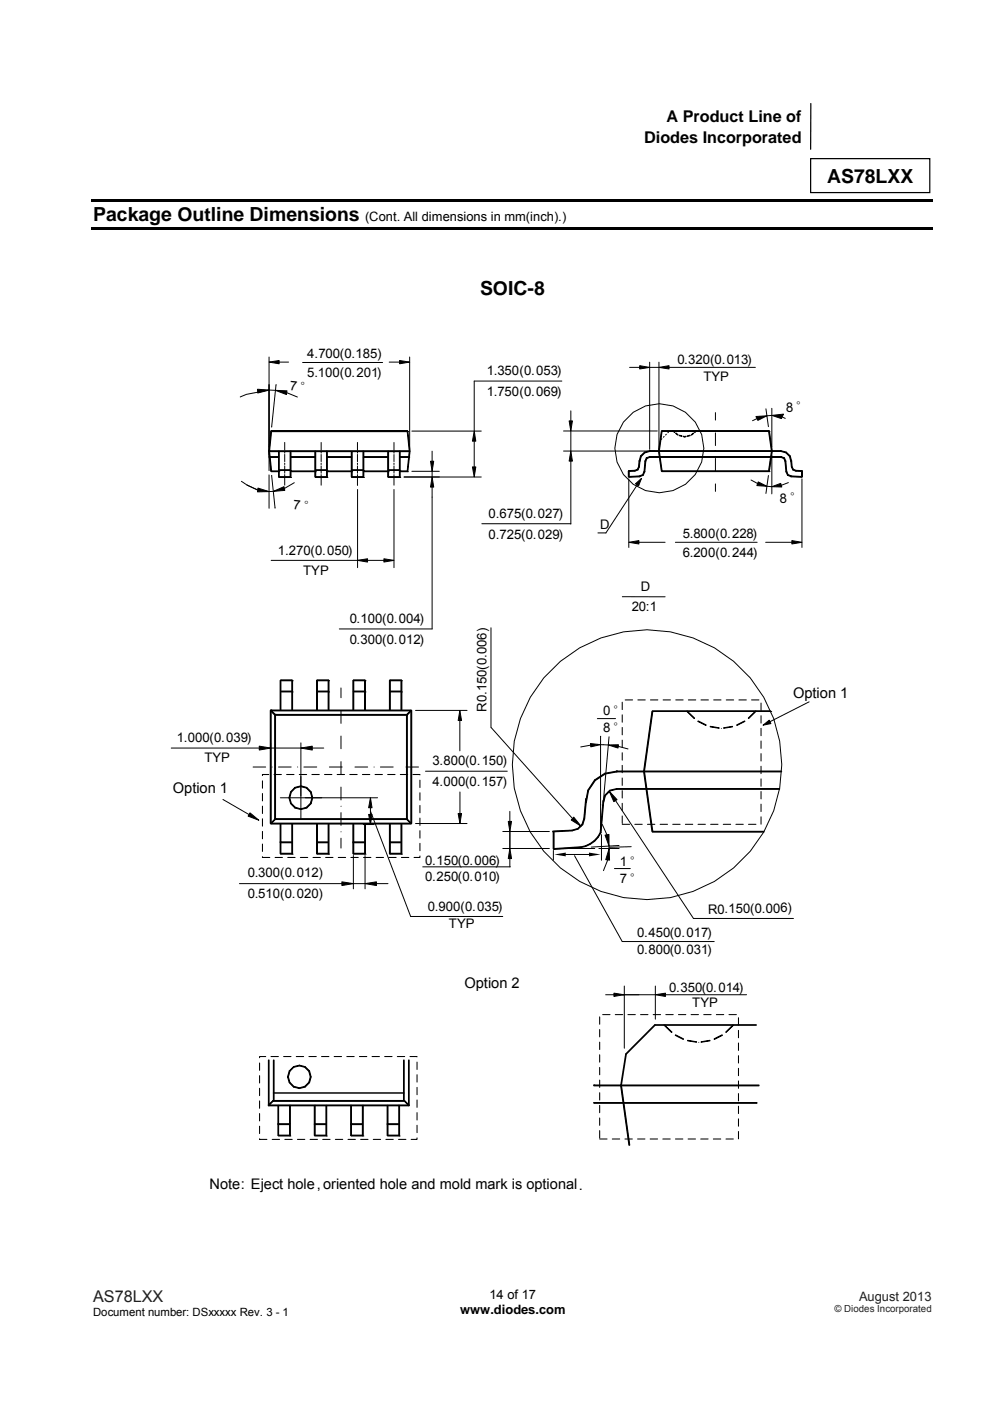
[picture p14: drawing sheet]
<svg xmlns="http://www.w3.org/2000/svg" width="210mm" height="297mm" viewBox="0 0 210 297" stroke-linecap="round" stroke-linejoin="round" font-family="sans-serif">
<defs><g id="words">
<g font-size="4.1">
<text x="175.4" y="38.8">AS78LXX</text>
<text x="19.8" y="46.9">Package Outline Dimensions</text>
<text x="101.8" y="62.6">SOIC-8</text>
</g>
<g font-size="3.4">
<text x="141.4" y="25.9">A Product Line of</text>
<text x="136.6" y="30.2">Diodes Incorporated</text>
</g>
<text font-size="3.4" fill="#231f20" x="19.8" y="276.1">AS78LXX</text>
<g font-size="3.1">
<text x="168.2" y="147.9">Option 1</text>
<text x="36.7" y="168.2">Option 1</text>
<text x="98.5" y="209.4">Option 2</text>
<text x="44.4" y="252.1">Note: Eject hole, oriented hole and mold mark is optional.</text>
</g>
<g font-size="2.8">
<text x="65.2" y="75.8">4.700(0.185)</text>
<text x="143.7" y="77.1">0.320(0.013)</text>
<text x="61.4" y="82.6" transform="rotate(6 61.4 82.6)">7°</text>
<text x="65.2" y="79.9">5.100(0.201)</text>
<text x="103.3" y="79.5">1.350(0.053)</text>
<text x="103.3" y="83.9">1.750(0.069)</text>
<text x="149.2" y="80.7">TYP</text>
<text x="166.7" y="87.3" transform="rotate(-2 166.7 87.3)">8°</text>
<text x="62.1" y="107.9" transform="rotate(6 62.1 107.9)">7°</text>
<text x="165.4" y="106.6" transform="rotate(-2 165.4 106.6)">8°</text>
<text x="103.6" y="109.8">0.675(0.027)</text>
<text x="127.3" y="112.2">D</text>
<text x="58.9" y="117.7">1.270(0.050)</text>
<text x="103.6" y="114.2">0.725(0.029)</text>
<text x="144.8" y="114">5.800(0.228)</text>
<text x="144.8" y="118.1">6.200(0.244)</text>
<text x="64.3" y="122">TYP</text>
<text x="135.9" y="125.4">D</text>
<text x="134" y="129.5">20:1</text>
<text x="74.2" y="132.2">0.100(0.004)</text>
<text x="74.2" y="136.6">0.300(0.012)</text>
<text x="103.2" y="150.9" transform="rotate(-90 103.2 150.9)">R0.150(0.006)</text>
<text x="127.9" y="151.6">0°</text>
<text x="127.9" y="155.2">8°</text>
<text x="37.5" y="157.2">1.000(0.039)</text>
<text x="43.4" y="161.5">TYP</text>
<text x="91.7" y="162.2">3.800(0.150)</text>
<text x="91.7" y="166.6">4.000(0.157)</text>
<text x="90.2" y="183.3">0.150(0.006)</text>
<text x="131.4" y="183.5">1°</text>
<text x="52.5" y="186">0.300(0.012)</text>
<text x="52.5" y="190.4">0.510(0.020)</text>
<text x="90.2" y="186.9">0.250(0.010)</text>
<text x="131.4" y="187.2">7°</text>
<text x="90.7" y="193.1">0.900(0.035)</text>
<text x="95.2" y="196.8">TYP</text>
<text x="150.2" y="193.7" transform="rotate(-1 150.2 193.7)">R0.150(0.006)</text>
<text x="135.1" y="198.7">0.450(0.017)</text>
<text x="135.1" y="202.2">0.800(0.031)</text>
<text x="141.9" y="210.2">0.350(0.014)</text>
<text x="146.8" y="213.6">TYP</text>
</g>
<g font-size="2.7">
<text x="77.4" y="46.9">(Cont. All dimensions in mm(inch).)</text>
<text x="103.8" y="275.4">14 of 17</text>
<text x="97.6" y="278.6">www.diodes.com</text>
</g>
<text font-size="2.7" fill="#231f20" x="182.2" y="275.7">August 2013</text>
<text font-size="2.4" x="19.8" y="279">Document number: DSxxxxx Rev. 3 - 1</text>
<text font-size="2.1" fill="#231f20" x="177" y="278.3">© Diodes Incorporated</text>
</g></defs>
<path d="M171.9 33.6h25.3v7.2h-25.3zM172 21.9l-.1 9.7" fill="none" stroke="#000" stroke-width=".26"/>
<path d="M19.2 42.2h178.6v.6h-178.6zM19.2 48.2h178.6v.5h-178.6z" fill="#000"/>
<path d="M132 148.4h29.4v26.4h-29.4zM55.7 164.2h33.4v17.6h-33.4zM127.2 215.1h29.4v26.4h-29.4zM55.1 224h33.4v17.6h-33.4z" fill="none" stroke="#000" stroke-width=".22" stroke-dasharray="1.6 1.1"/>
<g fill="none" stroke="#000" stroke-width=".21">
<path d="M57.1 75.7v24.1M57.1 76.8l2.1-.4v.7zM59.2 76.8h2M64.2 76.9h17M82.5 76.8h2.3M84.8 76.4l2.1 .4-2.1 .3zM86.9 75.7v19.6M133.5 77.9h2.2M135.7 77.5l2.1 .4-2.1 .3zM137.8 77.9h2M137.8 76.8v18.5M139.8 77.9l2.1-.4v.7z"/>
<path d="M139.8 76.8v18.5M141.9 77.9h18.3M54.6 82.5l2.5 .2-2.4 .6zM57 95.7h.2l.4 4.2h-.2zM57.1 95.6h29.8v.2h-29.8zM57.1 95.6h.1M57.1 96.8h2v.2h-2zM57.1 96.8h.1M57.1 95.7h29.8M57.1 96.9h2M57.4 91.4h.2l-.4 4.3h-.2zM57.5 91.3h28.9v.2h-28.9z"/>
<path d="M57.5 99.8h1.6v.2h-1.6zM57.6 90.5h.1M58.4 82.8l2.5 .1-.2 .8zM58.4 82.8l-1.3-.1-4.8 .9-1.4 .6M58.6 81.6l-1 8.9M59.1 95.7h.1v5.4h-.1zM59.1 99.6h2.5v.2h-2.5zM59.1 99.7h2.5M59.2 95.7v5.4M60.4 93.8v1.6M60.4 95.8v.3M60.4 96.4v1.5"/>
<path d="M60.4 98.2v.3M60.4 98.8v1.5M60.8 83.2l2.3 1M61.5 95.7h.2v5.4h-.2zM61.6 95.7v5.4h-2.5M61.6 96.8h5.3v.2h-5.3zM61.6 96.8h.1M61.6 99.8h.1M61.6 96.9h5.3M61.6 99.8h5.3v.2h-5.3zM61.6 99.9h5.3M66.8 95.7h.2v5.4h-.2z"/>
<path d="M66.9 95.7v5.4h2.4v-5.4M66.9 99.6h2.4v.2h-2.4zM66.9 99.7h2.4M68.1 93.8v1.6M68.1 95.8v.3M68.1 96.4v1.5M68.1 98.2v.3M68.1 98.8v1.5M69.3 95.7h.1v5.4h-.1zM69.3 96.8h5.3v.2h-5.3zM69.3 96.8h.1M69.3 99.8h.1"/>
<path d="M69.3 96.9h5.3M69.3 99.8h5.3v.2h-5.3zM69.3 99.9h5.3M74.5 95.8h.2v5.3h-.2zM74.6 99.6h2.5v.2h-2.5zM74.6 99.7h2.5M75.8 93.8v1.6M75.8 95.8v.3M75.8 96.4v1.5M75.8 98.2v.3M75.8 98.8v1.5M77 95.7h.2v5.4h-.2z"/>
<path d="M77.1 95.7v5.4h-2.5v-5.3M77.1 99.8h5.2v.2h-5.2zM77.1 99.9h5.2M77.1 96.8h5.2v.2h-5.2zM77.1 96.8h.1M77.1 99.8h.1M77.1 96.9h5.2M82.2 95.7h.2v5.4h-.2zM82.3 95.7v5.4h2.5M82.3 99.6h2.5v.2h-2.5zM82.3 99.7h2.5M83.6 93.8v1.6"/>
<path d="M83.6 95.8v.3M83.6 96.4v1.5M83.6 98.2v.3M83.6 98.8v1.5M84.7 95.7h.2v5.4h-.2zM84.8 95.7v5.4M84.8 99.8h1.6v.2h-1.6zM84.8 96.8h2.1v.2h-2.1zM84.8 96.8h.1M84.8 99.8h.1M84.8 96.9h2.1M86.4 91.4h.1l.5 4.3h-.2z"/>
<path d="M86.4 91.5h.1M86.4 99.9h.1M86.4 91.4h-28.9M86.8 95.7h.2l-.5 4.2h-.1zM87.4 91.4h14.7M87.4 99.9h5.8M91.3 97.8h.7l-.3 2.1zM91.7 99.9v1.2M91.7 95.7v2.1M100.2 99h.7l-.3 2.1zM100.6 93.5v5.5M100.6 91.4l.3 2.1h-.7z"/>
<path d="M119.2 80.8h-18.6v10.6M119.5 91.4h19.9M120.7 89.2h.7l-.3 2.2zM121.1 95.6l.3 2.2h-.7zM121.1 87.1v2.1M121.1 91.4v4.2M121.1 97.8v13.3M133.3 99.9h.2v1.2h-.2zM133.3 99.8l1.4-.1v.2l-1.4 .1zM134.7 99.7l.5-.2 .1 .1-.6 .3zM135.4 99h.2l-.3 .6-.1-.1zM135.6 97.6h.2l-.2 1.4h-.2z"/>
<path d="M135.8 96.7l.2 .1-.3 1h-.1zM135.8 96.7l.9-.9 .1 .2-.8 .8zM136.6 99.9h.2l-.4 .9-.1-.2zM136.7 97.7v2.4M136.7 95.8l1.2-.3v.2l-1.1 .3zM136.8 97.7h.2l-.2 2.4h-.2zM137.1 97.1l.1 .1-.2 .6h-.2zM137.1 97.1l.7-.3v.2l-.6 .2zM137.8 96.8h13.9v.2h-13.9zM137.8 96.8h.1M137.8 95.5h13.9v.2h-13.9zM137.8 95.5h.1"/>
<path d="M137.8 96.9h27.9M139.7 95.7l.1-.1 .6 4.3h-.1zM140.3 91.4h.1l-.6 4.3-.1-.1zM140.4 91.3h22.7v.2h-22.7zM140.4 99.8h11.3v.2h-11.3zM140.4 99.8h.1M140.4 99.9h22.7M142.7 91.4l.5 .2-.2 .1zM143.3 91.9l.1-.1 .4 .4zM144.1 92.3l.5 .2-.6-.1zM144.9 92.5h.3v.2zM145.2 92.5h.3l-.3 .2z"/>
<path d="M145.8 92.4l.5-.1 .1 .1-.6 .1zM146.6 92.2l.5-.4 .1 .1zM147.3 91.6l.4-.2-.3 .3zM147.6 91.3l.1 .1M151.7 99.8h11.4v.2h-11.4zM151.7 87.5v1.6M151.7 91.8v2.7M151.7 97.2v2.7M151.7 96.8h14v.2h-14zM151.7 95.5h14v.2h-14zM160.3 88.3l2.4-.1-2 .9zM161.3 88.4l-1.7 .8"/>
<path d="M162.5 86.7l.5 3.8M163 91.4h.2l.6 4.2-.2 .1zM163.1 91.5h.1M163.1 100h.1M163.1 91.4h-22.7M163.6 95.6l.2 .1-.6 4.2h-.2zM163.7 88.1l2.5-.3-.5 1zM163.7 86.6v8.1M163.7 88.1l-1 .1M163.7 96.6v8.1M164.4 88.2h1.2l1 .5M165.6 95.5l1.2 .3-.1 .2-1.1-.3z"/>
<path d="M165.7 96.8l.7 .3-.2 .1-.5-.2zM165.7 97h.1M165.7 95.7h.1M165.7 95.6h-46.2M166.2 97.2l.2-.1 .3 .7h-.2zM166.5 97.7h.2l.2 2.4h-.2zM166.7 99.9h.2l.3 .7-.2 .2zM166.8 95.8l.8 .9-.2 .1-.7-.8zM167.4 96.8l.2-.1 .3 1.1h-.2zM167.7 97.6h.2l.1 1.4h-.1zM167.9 99h.1l.3 .5-.2 .1zM168.3 99.5l.5 .2v.2l-.7-.3z"/>
<path d="M168.8 99.7l1.4 .1v.2l-1.4-.1zM170 99.9h.2v1.2h-.2zM51.2 102a9 9 0 0 0 6.8 2.2M52.5 102.9l2.2 1M54.7 103.5l2.4 .7-2.5 .1zM57.1 100.7v7.1M57.5 118.8h23.9M57.6 100.8l.8 6.9M57.6 100.8h.1M58 104.2l2.2-1 .2 .8zM59.1 100h.1M59.1 101h2.5v.2h-2.5z"/>
<path d="M60.4 100.6v.3M60.4 101.2v1.7M61.6 101.2h.1M62.4 102.3l-2.1 1.3M66.9 101h2.4v.2h-2.4zM66.9 100h.1M68.1 100.6v.3M68.1 101.2v1.7M69.3 101.2h.1M74.6 100h.1M74.6 101h2.5v.2h-2.5zM75.8 118.8l2.2-.3v.7z"/>
<path d="M75.8 100.6v.3M75.8 101.2v1.7M75.8 102.9h.1M75.8 103.8v16.6M77.1 101.2h.1M81.4 118.5l2.2 .3-2.2 .4zM82.3 100h.1M82.3 101h2.5v.2h-2.5zM83.6 103.8v16.6M83.6 100.6v.3M83.6 101.2v1.7M84.8 101.2h.1"/>
<path d="M85.7 101.1h16.4M86.4 100h.1M91.7 101.1l.3 2.2h-.7zM91.7 103.3v30h-19.7M102.2 111h18.9M133.4 101.5v14.6M133.4 115l2.1-.4v.7zM133.4 101l2.3-.1v.2l-2.3 .1zM133.6 101.1h.1M134.8 102.6l1.3-1.2-.7 1.6zM135.4 102.5l-6.9 10.5h-1.7M135.5 115h5.6"/>
<path d="M135.6 100.9l.7-.3 .1 .2-.8 .3zM143.3 115h17.3M151.7 102.6v1.6M159.3 101.8l1.6 .8M160.8 102.2l1.9 .9-2.2-.1zM162.4 115h5.6M162.7 103.1l1 .1M163 100.8l-.5 3.8M163.7 103.2l1.9-.7 .2 .8zM167.2 100.6l.7 .3v.2l-.9-.3zM167.2 102.3l-1.7 .7M167.7 101.1h2.4"/>
<path d="M167.7 101h2.4M167.7 100.9l2.4 .1v.2l-2.4-.1zM168 114.6l2.1 .4-2.1 .3zM170.1 101.5v14.6M104.1 133.1v21.2M132 126.5h9.1M36.3 158.6h18.7M55 158.2l2.4 .4-2.4 .4zM57.3 150.6h.2v24h-.2zM57.4 158.6h6.4M57.4 150.5h29.8v.2h-29.8zM57.4 150.5h.1"/>
<path d="M57.4 150.6h29.8v24h-29.8zM57.5 150.6l.9 .9-.1 .1-.9-.9zM58.3 151.6h.1v22.1h-.1zM58.3 151.6v22.1M58.4 151.5h27.9v.2h-27.9zM58.4 151.5h.1M58.4 151.6h27.9M59.4 144.3h.2v6.3h-.2zM59.5 144.1h2.5v.2h-2.5zM59.5 146.5h2.5v.2h-2.5zM59.5 146.6h2.5M61.9 144.3h.2v6.3h-.2z"/>
<path d="M62 144.3h.1M62 146.7h.1M62 150.6v-6.4h-2.5v6.4M63.8 157.5v16M63.8 158.6l2.4-.4v.8zM66.2 158.6h2.5M67.1 144.3h.2v6.3h-.2zM67.2 144.1h2.5v.2h-2.5zM67.2 146.5h2.5v.2h-2.5zM67.2 146.6h2.5M69.6 144.3h.2v6.3h-.2zM69.7 144.3v6.3"/>
<path d="M69.7 144.3h.1M69.7 146.7h.1M69.7 144.2h-2.5v6.4M72.3 145.9v2M72.3 150.6v2.8M72.3 156.1v2.6M74.8 144.3h.2v6.3h-.2zM74.9 150.6l.1-6.4h2.4v6.4M75 144.1h2.4v.2h-2.4zM75 146.5h2.4v.2h-2.4zM75 146.6h2.4M77.3 144.3h.2v6.3h-.2z"/>
<path d="M77.4 144.3h.1M77.4 146.7h.1M82.6 144.3h.2v6.3h-.2zM82.7 144.1h2.5v.2h-2.5zM82.7 146.5h2.5v.2h-2.5zM82.7 146.6h2.5M82.7 150.6v-6.4l2.4 .1v6.3M85 144.3h.2v6.3h-.2zM85.2 144.3h.1M85.2 146.7h.1M86.2 151.6h.2v22.1h-.2zM86.3 151.6v22.1"/>
<path d="M87.1 150.6h.2v24h-.2zM87.2 150.6l.1 .1-.9 .9-.2-.1zM88.1 150.6h11M97.5 150.6l.4 2.2h-.7zM97.5 152.8v6.4M104.2 154.3l17.2 19.2M125.2 157.6l2.2 .3-2.1 .4zM125.3 158l-2.1 .4M126.7 152.4h3.9M127.4 157.9h1.6M127.4 156.1v14.5M127.9 157.9h.1"/>
<path d="M129 157.9h2.2l-.1 .7zM129.2 156.2l-1.2 13.2M131.1 158.2l2.1 .6M138.3 150.8h.2l-1.8 12.8-.2-.1zM138.4 150.7h25.1v.2h-25.1zM138.4 150.8h25.1M145.6 150.8l.2-.1 1.5 1.6-.1 .1zM148.1 152.8l1.7 .9-.1 .1-1.7-.8zM150.6 154l1.9 .4-1.9-.3zM153 154.4h.1M153.5 154.3l1.9-.3v.1zM156.3 153.7l1.6-.9 .1 .2-1.7 .8z"/>
<path d="M158.7 152.3l1.6-1.6 .1 .1-1.6 1.6zM160.3 150.7l.1 .1M161.8 153.8l1.4-1.1 .3 .7zM163.5 150.9h.1M171.6 148.8l-8.7 4.4M47.3 169.5l5.5 3.2M53 172.3l1.9 1.6-2.3-.9zM53.7 162.6h2.6M57.4 174.6l.9-1 .1 .1-.9 1zM57.4 174.5h29.8v.2h-29.8zM57.4 174.5h.1M57.7 162.6h.1"/>
<path d="M58.4 173.6h27.9v.2h-27.9zM58.4 173.6h.1M58.4 173.7h27.9M59.1 162.6h2.7M59.4 174.6h.2v6.4h-.2zM59.4 178.5h2.5v.2h-2.5zM59.4 178.5h.1M59.4 178.6h2.5M59.5 169.1h20.6M59.5 174.6v6.4h2.5v-6.4M61.3 169.1h.2l.3 1.2-.2 .1zM61.6 167.9l.2 .1-.3 1.1h-.2z"/>
<path d="M61.6 170.4l.2-.1 .8 .9-.1 .1zM61.9 174.6h.2v6.4h-.2zM62.5 166.9l1.3-.3v.2l-1.2 .3zM62.5 166.9l.1 .2-.8 .9-.2-.1zM62.6 171.2l1.2 .3v.1l-1.3-.3zM63.1 162.6h.1M63.8 171.5l1.2-.3 .1 .1-1.3 .3zM63.8 166.6l1.3 .3-.1 .2-1.2-.3zM64.5 162.6h2.7M65.1 166.9l.9 1-.2 .1-.8-.9zM65.8 168l.2-.1 .3 1.2h-.1zM65.8 170.3l.2 .1-.9 .9-.1-.1z"/>
<path d="M66.2 169.1h.1l-.3 1.3-.2-.1zM67.1 174.6h.2v6.4h-.2zM67.2 178.5h2.4v.2h-2.4zM67.2 178.5h.1M67.2 178.6h2.4M67.2 174.6v6.4h2.5M69.6 174.6h.2v6.4h-.2zM69.7 174.6v6.4M69.9 162.6h2.7M72.3 161.5v2.7M72.3 166.9v2.7M72.3 172.3v2.7"/>
<path d="M72.3 177.7v2.1M72.3 170.9h.1M72.3 176.4h.1M74.8 174.6h.2v6.4h-.2zM74.9 178.5h2.4v.2h-2.4zM74.9 178.5h.1M74.9 178.6h2.4M74.9 174.6l.1 6.4h2.4v-6.4M75.3 162.6h2.7M77 174.8h2.3M77.3 174.6h.2v6.4h-.2zM78.2 172.7h.7l-.3 2.1z"/>
<path d="M78.6 169.1l.3 2.2h-.7zM78.6 171.3v1.4M78.6 172l8.5 22.3h19.5M79.3 162.6h.1M80.7 162.6h2.7M82.6 174.6h.2v6.4h-.2zM82.6 178.5h2.5v.2h-2.5zM82.6 178.5h.1M82.6 178.6h2.5M85 174.6h.2v6.4h-.2zM85.1 174.6v6.4h-2.4v-6.4M86.1 162.6h2.7"/>
<path d="M86.2 173.7l.2-.1 .9 1-.1 .1zM88.1 174.6h11M90.3 163.5h17.3M97.2 172.5h.7l-.3 2.1zM97.6 167.9v4.6M106.6 179.9h9.9M106.6 176.3h9.9M107.8 174.2h.7l-.4 2.1zM108.1 179.9l.4 2.1h-.7zM108.1 172v2.2M108.1 176.3v3.6M117.2 176.2l4.1-.2v.2l-4.1 .2z"/>
<path d="M117.3 176.3h.2v3.7h-.2zM117.4 179.9h8.8M117.4 179.9l5.7-.4v.2l-5.6 .4zM117.5 176.3v3.7M121.3 176l1.3-.4v.2l-1.3 .4zM121.7 173.2l1.6 2-2.1-1.3zM123.1 179.6l1.1-.3v.2l-1.1 .2zM123.4 174.8l.2 .1-1 .9v-.2zM123.8 173.6h.2l-.4 1.3-.2-.1zM124.2 179.3l.9-.4 .1 .1-1 .5zM124.2 169.3h.2l-.4 4.3h-.2zM124.7 167.5l.1 .1-.4 2.5h-.2z"/>
<path d="M125.1 178.9l.9-.7 .1 .2-.9 .6zM126.1 165.4l2.2-1.5 .1 .2-2.1 1.4zM126.1 165.4l.2 .1-1.5 2.1-.1-.1zM126.8 177.4l.1 .1-.8 .9-.1-.2zM127.1 179.9h4.2M127.3 176.5l.2 .1-.6 .9-.1-.1zM127.4 170.8v5.7M127.6 177v5.4M127.7 174.8l1 2.2M127.9 169.6h.2l-.6 6.9h-.2zM128 169.6h.1M128.2 168.6l1.1-1.1 .1 .2-1 1z"/>
<path d="M128.2 168.6l.2 .1-.3 1.4h-.2zM128.3 163.9l2.6-.4v.2l-2.5 .4zM128.3 177.1l.9-.2v2.5zM128.9 167.9h.1M129.2 179.4v.5M129.2 167.7l1.7 1.8-.7 .5zM129.2 179.9l.1 2.5-.8-.1zM129.2 167.7h.1M129.3 167.5l1.5-.3v.1l-1.4 .4zM130.6 169.7l16.5 25h21.2M130.7 163.5h35.1v.2h-35.1zM130.7 163.5h.1"/>
<path d="M130.7 167.2h34.7v.1h-34.7zM130.7 167.2h.1M130.7 163.6h35.1M130.7 167.3h34.7M131.3 179.3l-5.9 .3M133.9 179.5l-4.7 .1M136.5 163.6l.2-.1 1.8 12.8-.2 .1zM138.4 176.3h23.6v.1h-23.6zM138.4 176.3h.1M138.4 176.3h23.6M50.8 187.3h21.7M59.5 180.9h2.5v.2h-2.5z"/>
<path d="M62 181.1h.1M67.2 180.9h2.5v.2h-2.5zM69.7 181.1h.1M72.5 187l2.5 .3-2.5 .4zM75 187.3h2.4M75 180.9h2.4v.2h-2.4zM75 181.4v7M77.4 181.1h.1M77.4 187.3l2.4-.3v.7zM77.4 181.4v7M79.8 187.3h2.5M82.7 180.9h2.5v.2h-2.5z"/>
<path d="M85.2 181.1h.1M89.7 183.8h18.5M108.1 182v1.8M117.4 180.3v2.1M119.7 181.2h6.7M121.9 181.4l10.1 18.2h19.5M128.9 182.3l-.9 2.3M130.3 184.1h3.4M128.5 210.9h1.7M130.2 210.6l2.2 .3-2.2 .4zM131.9 210.9h7.1M132.4 210.9h.1"/>
<path d="M132.4 209.1v13.2M139 210.9l2.1-.3v.7zM139 209.1v7M140.9 217.4l1.6 1.4-.1 .1zM141.1 210.9h17.2M143.3 219.4l1.7 .9-.1 .1-1.7-.9zM153.9 218.8l1.5-1.5 .2 .1zM56.9 234.3l.9-.9 .1 .1-.9 .9zM56.9 234.3h29.9v.2h-29.9zM56.9 234.3h.1M56.9 234.4h29.9M57.9 233.3h27.9v.2h-27.9z"/>
<path d="M57.9 233.3h.1M57.9 233.4h27.9M58.9 234.4h.2v6.4h-.2zM58.9 238.3h2.5v.1h-2.5zM58.9 238.3h.1M58.9 238.3h2.5M59 234.4v6.4M61 228.3h.2l.3 1.2-.2 .1zM61.3 227.1h.2l-.3 1.2h-.2zM61.3 229.6l.2-.1 .8 .8v.2zM61.4 234.4h.2v6.4h-.2zM61.5 234.4v6.4"/>
<path d="M62.3 226.1l1.2-.3v.2l-1.2 .3zM62.3 226.1v.2l-.8 .8h-.2zM62.3 230.3l1.2 .3v.2l-1.2-.3zM63.5 225.8l1.2 .3-.1 .2-1.1-.3zM63.5 230.6l1.1-.3 .1 .2-1.2 .3zM64.7 226.1l1 1h-.2l-.9-.8zM65.5 229.5l.2 .1-1 .9-.1-.2zM65.5 227.1h.2l.3 1.2h-.2zM65.8 228.3h.2l-.3 1.3-.2-.1zM66.7 234.4h.1v6.4h-.1zM66.7 238.3h2.5v.1h-2.5zM66.7 238.3h.1"/>
<path d="M66.7 238.3h2.5M66.7 234.4v6.4M69.1 234.4h.2v6.4h-.2zM69.2 234.4v6.4M74.4 234.4h.1v6.4h-.1zM74.4 238.3h2.5v.1h-2.5zM74.4 238.3h.1M74.4 238.3h2.5M74.5 234.4v6.4M76.9 234.4h.1v6.4h-.1zM77 234.4v6.4M82.1 234.4h.2v6.4h-.2z"/>
<path d="M82.1 238.3h2.5v.1h-2.5zM82.1 238.3h.1M82.1 238.3h2.5M82.2 234.4v6.4M84.6 234.4h.2v6.4h-.2zM84.7 234.4v6.4M85.8 233.5l.1-.1 .9 .9-.1 .1zM125.9 230h35.1v.2h-35.1zM125.9 230h.1M125.9 233.8h34.7v.1h-34.7zM125.9 233.8h.1M125.9 230.1h35.1"/>
<path d="M125.9 233.8h34.7M131.6 230h.2l1.8 12.8h-.2zM145.9 220.6l1.8 .4-1.9-.3zM148.2 221h.1M148.7 220.9l1.9-.3v.1zM151.4 220.3l1.8-.9v.1l-1.7 .9zM59 240.7h2.5v.2h-2.5zM59 240.8h2.5M61.5 240.9h.1M66.8 240.7h2.4v.2h-2.4zM66.8 240.8h2.4M69.2 240.9h.1"/>
<path d="M74.5 240.7h2.5v.2h-2.5zM74.5 240.8h2.5M77 240.9h.1M82.2 240.7h2.5v.2h-2.5zM82.2 240.8h2.5M84.7 240.9h.1"/>
<circle cx="139.8" cy="95" r="9.4"/>
<circle cx="137.2" cy="162.1" r="28.6"/>
</g>
<g fill="#000">
<path d="M57.1 76.8l2.1-.4v.7zM84.8 76.4l2.1 .4-2.1 .3zM135.7 77.5l2.1 .4-2.1 .3zM139.8 77.9l2.1-.4v.7zM54.6 82.5l2.5 .2-2.4 .6zM57 95.7l.6 4.2h-.2zM57 95.7h.2l.4 4.2zM57.5 99.8h1.6l-1.6 .2zM58.4 82.8l2.5 .1-.2 .8zM84.8 99.8h1.6l-1.6 .2zM86.4 91.4l.6 4.3h-.2zM86.4 91.4h.1l.5 4.3z"/>
<path d="M86.8 95.7h.2l-.5 4.2zM91.3 97.8h.7l-.3 2.1zM100.2 99h.7l-.3 2.1zM100.6 91.4l.3 2.1h-.7zM120.7 89.2h.7l-.3 2.2zM121.1 95.6l.3 2.2h-.7zM133.3 99.8l1.4-.1-1.4 .3zM133.3 100l1.4-.3v.2zM134.7 99.7l.6-.1-.6 .3zM134.7 99.7l.5-.2 .1 .1zM135.4 99h.2l-.4 .5zM135.6 99l-.3 .6-.1-.1z"/>
<path d="M135.6 97.6v1.4h-.2zM135.6 97.6h.2l-.2 1.4zM135.8 96.7l.2 .1-.4 1zM136 96.8l-.3 1h-.1zM135.8 96.7l.9-.9 .1 .2zM135.8 96.7l1-.7-.8 .8zM137.1 97.1l.1 .1-.4 .6zM137.2 97.2l-.2 .6h-.2zM137.1 97.1l.7-.1-.6 .2zM137.1 97.1l.7-.3v.2zM136.7 95.8l1.2-.3v.2zM136.7 95.8l1.2-.1-1.1 .3z"/>
<path d="M140.3 91.4l-.5 4.3-.1-.1zM140.3 91.4h.1l-.6 4.3zM139.7 95.7l.7 4.2h-.1zM139.7 95.7l.1-.1 .6 4.3zM142.7 91.4l.2-.1 .1 .4zM142.9 91.3l.3 .3-.2 .1zM143.3 91.9l.1-.1 .4 .5zM143.4 91.8l.4 .5zM144.1 92.3l.5 .2-.6-.1zM144.1 92.3l.5 .2zM144.9 92.5l.3 .2zM144.9 92.5h.3v.2z"/>
<path d="M145.2 92.5l.3 .1-.3 .1zM145.2 92.5h.3zM145.8 92.4l.5-.1 .1 .1zM145.8 92.4h.6l-.6 .1zM146.6 92.2l.5-.4 .1 .1zM146.6 92.2l.6-.3zM147.3 91.6l.4-.2zM147.3 91.6l.4-.2-.3 .3zM160.3 88.3l2.4-.1-2 .9zM163.6 95.6l-.4 4.3h-.2zM163.6 95.6l.2 .1-.6 4.2zM163 91.4l.8 4.2-.2 .1z"/>
<path d="M163 91.4h.2l.6 4.2zM163.7 88.1l2.5-.3-.5 1zM165.7 96.8l.5 .4-.5-.2zM165.7 96.8l.7 .3-.2 .1zM166.2 97.2l.2-.1 .1 .7zM166.4 97.1l.3 .7h-.2zM166.7 99.9h.2l.1 .9zM165.6 95.5l1.1 .5-1.1-.3zM165.6 95.5l1.2 .3-.1 .2zM166.9 99.9l.3 .7-.2 .2zM166.8 95.8l.6 1-.7-.8zM166.8 95.8l.8 .9-.2 .1z"/>
<path d="M167.4 96.8l.2-.1 .1 1.1zM167.9 99h.1l.1 .6zM167.7 97.6l.3 1.4h-.1zM167.6 96.7l.3 1.1h-.2zM168 99l.3 .5-.2 .1zM167.7 97.6h.2l.1 1.4zM168.3 99.5l.5 .4-.7-.3zM168.3 99.5l.5 .2v.2zM168.8 99.9l1.4-.1v.2zM168.8 99.7l1.4 .1-1.4 .1zM54.7 103.5l2.4 .7-2.5 .1zM57.5 100l1.6-.2v.2z"/>
<path d="M58 104.2l2.2-1 .2 .8zM75.8 118.8l2.2-.3v.7zM81.4 118.5l2.2 .3-2.2 .4zM84.8 100l1.6-.2v.2zM91.7 101.1l.3 2.2h-.7zM133.3 99.9l.2 1.2h-.2zM133.3 99.9h.2v1.2zM134.8 102.6l1.3-1.2-.7 1.6zM133.4 115l2.1-.4v.7zM135.6 100.9l.8-.1-.8 .3zM135.6 100.9l.7-.3 .1 .2zM136.6 99.9h.2l-.5 .7z"/>
<path d="M136.8 99.9l-.4 .9-.1-.2zM160.8 102.2l1.9 .9-2.2-.1zM163.7 103.2l1.9-.7 .2 .8zM167.2 100.6l.7 .5-.9-.3zM167.2 100.6l.7 .3v.2zM168 114.6l2.1 .4-2.1 .3zM170 99.9l.2 1.2h-.2zM170 99.9h.2v1.2zM55 158.2l2.4 .4-2.4 .4zM57.4 150.7l1 .8-.1 .1zM57.5 150.6l.9 .9-1-.8zM63.8 158.6l2.4-.4v.8z"/>
<path d="M87.2 150.6l-.8 1-.2-.1zM87.2 150.6l.1 .1-.9 .9zM97.5 150.6l.4 2.2h-.7zM125.2 157.6l2.2 .3-2.1 .4zM129 157.9h2.2l-.1 .7zM145.6 150.8l.2-.1 1.4 1.7zM145.8 150.7l1.5 1.6-.1 .1zM148.1 152.8l1.6 1-1.7-.8zM148.1 152.8l1.7 .9-.1 .1zM150.6 154l1.9 .4-1.9-.3zM150.6 154l1.9 .4zM153.5 154.3l1.9-.2z"/>
<path d="M153.5 154.3l1.9-.3v.1zM156.3 153.7l1.6-.9 .1 .2zM156.3 153.7l1.7-.7-1.7 .8zM158.7 152.3l1.6-1.6 .1 .1zM158.7 152.3l1.7-1.5-1.6 1.6zM161.8 153.8l1.4-1.1 .3 .7zM53 172.3l1.9 1.6-2.3-.9zM57.4 174.6l.9-1-.8 1.1zM58.3 173.6l.1 .1-.9 1zM61.3 169.1h.2l.1 1.3zM61.5 169.1l.3 1.2-.2 .1zM61.6 167.9l.2 .1-.5 1.1z"/>
<path d="M61.6 170.4l.2-.1 .7 1zM61.8 168l-.3 1.1h-.2zM61.8 170.3l.8 .9-.1 .1zM62.5 166.9l.1 .2-1 .8zM62.6 171.2l1.2 .4-1.3-.3zM61.6 167.9l1-.8-.8 .9zM62.6 171.2l1.2 .3v.1zM62.5 166.9l1.3-.3v.2zM62.5 166.9l1.3-.1-1.2 .3zM63.8 171.5l1.3-.2-1.3 .3zM63.8 171.5l1.2-.3 .1 .1zM63.8 166.6l1.2 .5-1.2-.3z"/>
<path d="M65.8 170.3l.2 .1-1 .8zM63.8 166.6l1.3 .3-.1 .2zM65 171.2l1-.8-.9 .9zM65.1 166.9l.7 1.1-.8-.9zM66.2 169.1h.1l-.5 1.2zM65.1 166.9l.9 1-.2 .1zM66.3 169.1l-.3 1.3-.2-.1zM65.8 168l.2-.1 .2 1.2zM66 167.9l.3 1.2h-.1zM78.2 172.7h.7l-.3 2.1zM78.6 169.1l.3 2.2h-.7zM86.2 173.7l1.1 .9-.1 .1z"/>
<path d="M86.2 173.7l.2-.1 .9 1zM97.2 172.5h.7l-.3 2.1zM107.8 174.2h.7l-.4 2.1zM117.4 179.9l5.7-.4-5.6 .6zM121.3 176l1.3-.2-1.3 .4zM121.3 176l1.3-.4v.2zM121.7 173.2l1.6 2-2.1-1.3zM122.6 175.6l.8-.8 .2 .1zM122.6 175.6l1-.7-1 .9zM123.1 179.6l1.1-.3v.2zM123.1 179.6l1.1-.1-1.1 .2zM123.8 173.6h.2l-.6 1.2z"/>
<path d="M124 173.6l-.4 1.3-.2-.1zM124.2 179.3l.9-.4 .1 .1zM124.2 179.3l1-.3-1 .5zM124.7 167.5l.1 .1-.6 2.5zM124.8 167.6l-.4 2.5h-.2zM125.1 178.9l.9-.7 .1 .2zM125.1 178.9l1-.5-.9 .6zM126.8 177.4l.1 .1-.9 .7zM126.1 165.4l.2 .1-1.6 2zM126 178.2l.9-.7-.8 .9zM126.3 165.5l-1.5 2.1-.1-.1zM127.3 176.5l.2 .1-.7 .8z"/>
<path d="M127.5 176.6l-.6 .9-.1-.1zM127.9 169.6l-.4 6.9h-.2zM127.9 169.6h.2l-.6 6.9zM128.2 168.6l.2 .1-.5 1.4zM126.1 165.4l2.2-1.5 .1 .2zM126.1 165.4l2.3-1.3-2.1 1.4zM128.4 168.7l-.3 1.4h-.2zM128.3 177.1l.9-.2v2.5zM128.2 168.6l1.1-1.1 .1 .2zM128.2 168.6l1.2-.9-1 1zM129.3 167.5l1.5-.2-1.4 .4zM129.3 167.5l1.5-.3v.1z"/>
<path d="M129.2 167.7l1.7 1.8-.7 .5zM128.3 163.9l2.6-.4v.2zM138.3 150.8l-1.6 12.8-.2-.1zM138.3 150.8h.2l-1.8 12.8zM136.5 163.6l2 12.7-.2 .1zM136.5 163.6l.2-.1 1.8 12.8zM72.5 187l2.5 .3-2.5 .4zM77.4 187.3l2.4-.3v.7zM108.1 179.9l.4 2.1h-.7zM117.5 180.1l5.6-.6v.2zM117.6 181.2l2.4-.4v.8zM124.9 180.8l2.5 .4-2.5 .4z"/>
<path d="M129.2 179.9l.1 2.5-.8-.1zM130.2 210.6l2.2 .3-2.2 .4zM140.9 217.4l1.5 1.5zM140.9 217.3l1.6 1.5-.1 .1zM139 210.9l2.1-.3v.7zM143.3 219.4l1.6 1-1.7-.9zM143.3 219.4l1.7 .9-.1 .1zM153.9 218.8l1.5-1.5 .2 .1zM153.9 218.8l1.7-1.4zM56.9 234.3l.9-.9-.8 1zM57.8 233.4l.1 .1-.9 .9zM61 228.3h.2l.1 1.3z"/>
<path d="M61.2 228.3l.3 1.2-.2 .1zM61.3 227.1h.2l-.5 1.2zM61.3 229.6l.2-.1 .8 1zM61.5 227.1l-.3 1.2h-.2zM61.5 229.5l.8 .8v.2zM62.3 226.1v.2l-1 .8zM62.3 230.3l1.2 .5-1.2-.3zM61.3 227.1l1-.8-.8 .8zM62.3 230.3l1.2 .3v.2zM62.3 226.1l1.2-.3v.2zM62.3 226.1l1.2-.1-1.2 .3zM63.5 230.6l1.2-.1-1.2 .3z"/>
<path d="M63.5 230.6l1.1-.3 .1 .2zM63.5 225.8l1.1 .5-1.1-.3zM65.5 229.5l.2 .1-1.1 .7zM63.5 225.8l1.2 .3-.1 .2zM64.6 230.3l1.1-.7-1 .9zM64.7 226.1l.8 1-.9-.8zM65.8 228.3h.2l-.5 1.2zM64.7 226.1l1 1h-.2zM66 228.3l-.3 1.3-.2-.1zM65.5 227.1h.2l.1 1.2zM65.7 227.1l.3 1.2h-.2zM85.8 233.5l1 .8-.1 .1z"/>
<path d="M85.8 233.5l.1-.1 .9 .9zM145.9 220.6l1.8 .4-1.9-.3zM145.9 220.6l1.8 .4zM148.7 220.9l1.9-.2zM148.7 220.9l1.9-.3v.1zM151.4 220.3l1.8-.9v.1zM151.4 220.3l1.8-.8-1.7 .9zM131.6 230l2 12.8h-.2zM131.6 230h.2l1.8 12.8z"/>
</g>
<path d="M57.2 91.4v4.3M57.4 91.4v4.3M86.6 95.7v4.2M128.3 163.9h2.6" fill="none" stroke="#000" stroke-width=".44"/>
<path d="M117.2 176.2h4.1" fill="none" stroke="#000" stroke-width=".38"/>
<path d="M166.7 97.7v2.4M124 169.3v4.3M124.2 169.3v4.3" fill="none" stroke="#000" stroke-width=".4"/>
<path d="M135.7 101h-2.3" fill="none" stroke="#000" stroke-width=".3"/>
<path d="M136.9 97.7v2.4" fill="none" stroke="#000" stroke-width=".23"/>
<path d="M58 231.7h27.7" fill="none" stroke="#000" stroke-width=".31"/>
<path d="M160.4 217.3h-21.5l-6.1 6.2-1.1 6.7M57 224.8v9.6M58.1 224.8v8.5M85.7 224.8v8.5M86.7 224.8v9.6" fill="none" stroke="#000" stroke-width=".37"/>
<path d="M140.2 93.2l1.8-1.8" fill="none" stroke="#000" stroke-width=".22" stroke-dasharray=".2 .4"/>
<use href="#words"/>
</svg>
